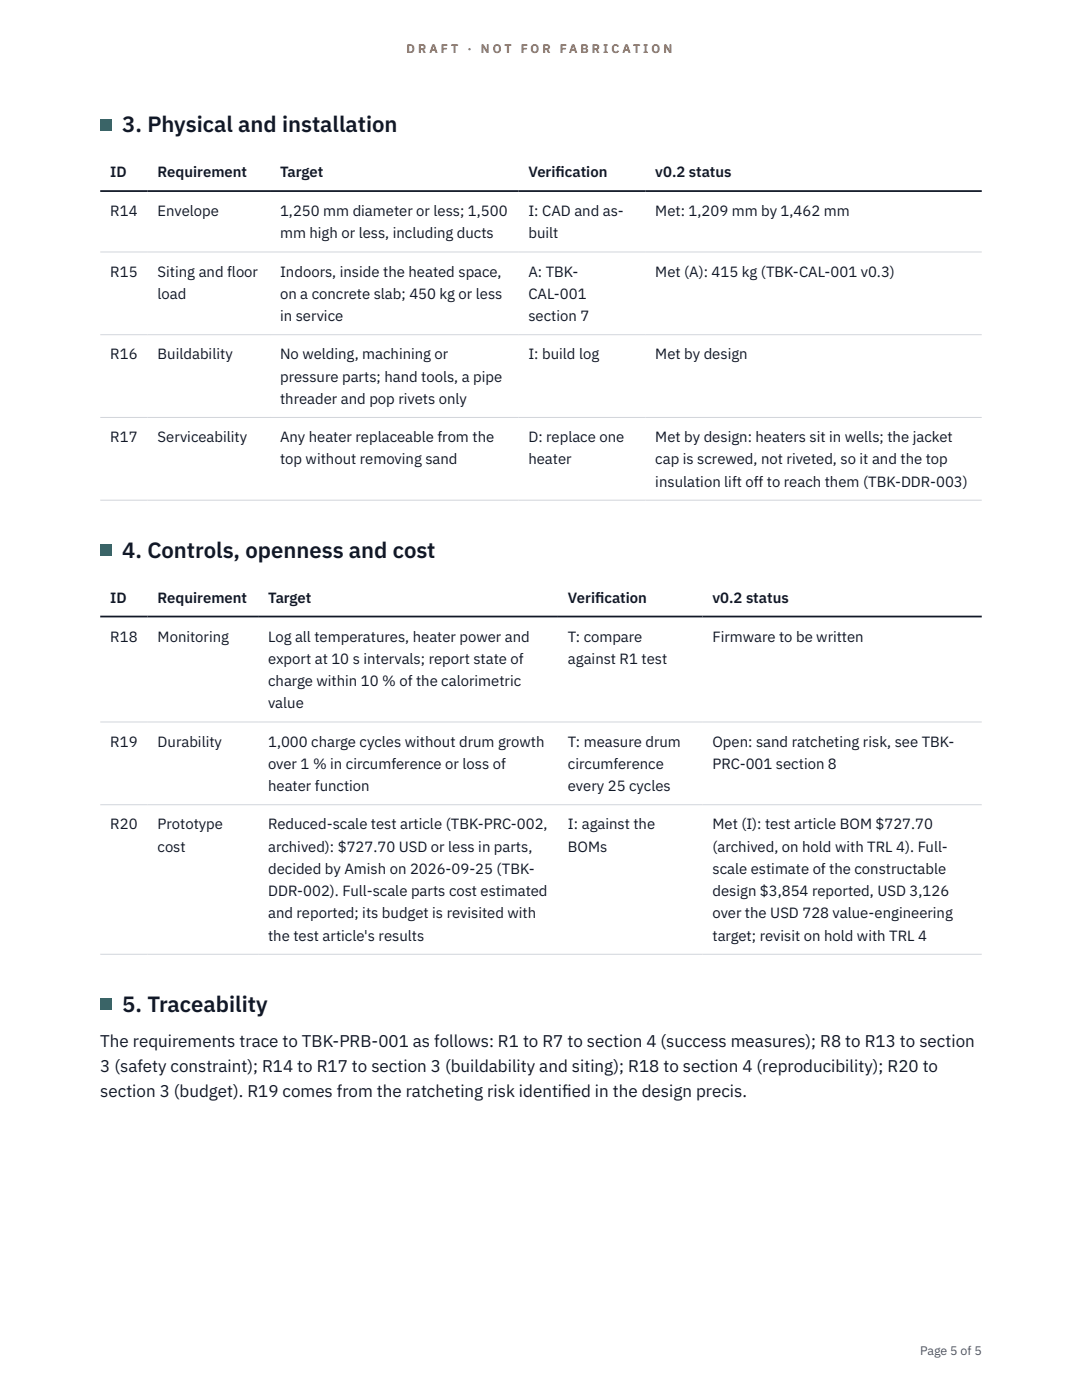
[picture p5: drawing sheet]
<svg xmlns="http://www.w3.org/2000/svg" width="216mm" height="279mm" viewBox="0 0 216 279" stroke-linecap="round" stroke-linejoin="round" font-family="sans-serif">
<defs><g id="words">
<g font-size="4.4" fill="#111827">
<text x="24.4" y="26.4">3. Physical and installation</text>
<text x="24.4" y="111.3">4. Controls, openness and cost</text>
<text x="24.4" y="201.9">5. Traceability</text>
</g>
<g font-size="3.4" fill="#111827">
<text x="20" y="208.9">The requirements trace to TBK-PRB-001 as follows: R1 to R7 to section 4 (success measures); R8 to R13 to section</text>
<text x="20" y="213.9">3 (safety constraint); R14 to R17 to section 3 (buildability and siting); R18 to section 4 (reproducibility); R20 to</text>
<text x="20" y="219">section 3 (budget). R19 comes from the ratcheting risk identif</text>
<text x="112.2" y="219">ied in the design precis.</text>
</g>
<g font-size="3" fill="#111827">
<text x="22" y="35.3">ID</text>
<text x="31.5" y="35.3">Requirement</text>
<text x="55.9" y="35.3">Target</text>
<text x="105.4" y="35.3">Verif</text>
<text x="110.9" y="35.3">ication</text>
<text x="130.8" y="35.3">v0.2 status</text>
<text x="22" y="43.1">R14</text>
<text x="31.5" y="43.1">Envelope</text>
<text x="55.9" y="43.1">1,250 mm diameter or less; 1,500</text>
<text x="55.9" y="47.6">mm high or less, including ducts</text>
<text x="105.4" y="43.1">I: CAD and as-</text>
<text x="105.4" y="47.6">built</text>
<text x="130.8" y="43.1">Met: 1,209 mm by 1,462 mm</text>
<text x="22" y="55.2">R15</text>
<text x="31.5" y="55.2">Siting and floor</text>
<text x="31.5" y="59.7">load</text>
<text x="55.9" y="55.2">Indoors, inside the heated space,</text>
<text x="55.9" y="59.7">on a concrete slab; 450 kg or less</text>
<text x="105.4" y="55.2">A: TBK-</text>
<text x="105.4" y="59.7">CAL-001</text>
<text x="130.8" y="55.2">Met (A): 415 kg (TBK-CAL-001 v0.3)</text>
<text x="55.9" y="64.1">in service</text>
<text x="105.4" y="64.1">section 7</text>
<text x="22" y="71.7">R16</text>
<text x="31.5" y="71.7">Buildability</text>
<text x="55.9" y="71.7">No welding, machining or</text>
<text x="105.4" y="71.7">I: build log</text>
<text x="130.8" y="71.7">Met by design</text>
<text x="55.9" y="76.2">pressure parts; hand tools, a pipe</text>
<text x="55.9" y="80.6">threader and pop rivets only</text>
<text x="22" y="88.2">R17</text>
<text x="31.5" y="88.2">Serviceability</text>
<text x="55.9" y="88.2">Any heater replaceable from the</text>
<text x="105.4" y="88.2">D: replace one</text>
<text x="130.8" y="88.2">Met by design: heaters sit in wells; the jacket</text>
<text x="55.9" y="92.7">top without removing sand</text>
<text x="105.4" y="92.7">heater</text>
<text x="130.8" y="92.7">cap is screwed, not riveted, so it and the top</text>
<text x="130.8" y="97.1">insulation lift off to reach them (TBK-DDR-003)</text>
<text x="22" y="120.3">ID</text>
<text x="31.5" y="120.3">Requirement</text>
<text x="53.5" y="120.3">Target</text>
<text x="113.3" y="120.3">Verif</text>
<text x="118.8" y="120.3">ication</text>
<text x="142.2" y="120.3">v0.2 status</text>
<text x="22" y="128.1">R18</text>
<text x="31.5" y="128.1">Monitoring</text>
<text x="53.5" y="128.1">Log all temperatures, heater power and</text>
<text x="113.3" y="128.1">T: compare</text>
<text x="142.2" y="128.1">Firmware to be written</text>
<text x="53.5" y="132.5">export at 10 s intervals; report state of</text>
<text x="53.5" y="136.9">charge within 10 % of the calorimetric</text>
<text x="113.3" y="132.5">against R1 test</text>
<text x="53.5" y="141.4">value</text>
<text x="22" y="149">R19</text>
<text x="31.5" y="149">Durability</text>
<text x="53.5" y="149">1,000 charge cycles without drum growth</text>
<text x="113.3" y="149">T: measure drum</text>
<text x="142.2" y="149">Open: sand ratcheting risk, see TBK-</text>
<text x="53.5" y="153.5">over 1 % in circumference or loss of</text>
<text x="113.3" y="153.5">circumference</text>
<text x="142.2" y="153.5">PRC-001 section 8</text>
<text x="53.5" y="157.9">heater function</text>
<text x="113.3" y="157.9">every 25 cycles</text>
<text x="22" y="165.5">R20</text>
<text x="31.5" y="165.5">Prototype</text>
<text x="53.5" y="165.5">Reduced-scale test article (TBK-PRC-002,</text>
<text x="113.3" y="165.5">I: against the</text>
<text x="142.2" y="165.5">Met (I): test article BOM $727.70</text>
<text x="31.5" y="170">cost</text>
<text x="53.5" y="170">archived): $727.70 USD or less in parts,</text>
<text x="113.3" y="170">BOMs</text>
<text x="142.2" y="170">(archived, on hold with TRL 4). Full-</text>
<text x="53.5" y="174.4">decided by Amish on 2026-09-25 (TBK-</text>
<text x="53.5" y="178.9">DDR-002). Full-scale parts cost estimated</text>
<text x="142.2" y="174.4">scale estimate of the constructable</text>
<text x="142.2" y="178.9">design $3,854 reported, USD 3,126</text>
<text x="53.5" y="183.3">and reported; its budget is revisited with</text>
<text x="142.2" y="183.3">over the USD 728 value-engineering</text>
<text x="53.5" y="187.7">the test article's results</text>
<text x="142.2" y="187.7">target; revisit on hold with TRL 4</text>
</g>
<g font-size="2.5" fill="#b45309">
<text x="81.1" y="10.5">D R A F T</text>
<text x="93.3" y="10.5">·</text>
<text x="95.9" y="10.5">N O T</text>
<text x="103.9" y="10.5">F O R</text>
<text x="111.7" y="10.5">F A B R I C A T I O N</text>
</g>
<text font-size="2.5" fill="#4b5563" x="183.6" y="270.3">Page 5 of 5</text>
</g></defs>
<path d="M20 50.3h175.9M20 66.8h175.9M20 83.3h175.9M20 99.8h175.9M20 144.1h175.9M20 160.6h175.9M20 190.4h175.9" fill="none" stroke="#d1d5db" stroke-width=".2"/>
<path d="M20 38.1h175.9M20 123h175.9" fill="none" stroke="#111827" stroke-width=".35"/>
<g fill="#0f766e">
<path d="M20 23.8h2.2v2.2h-2.2z"/>
<path d="M20 108.7h2.2v2.2h-2.2z"/>
<path d="M20 199.3h2.2v2.2h-2.2z"/>
</g>
<use href="#words"/>
</svg>
